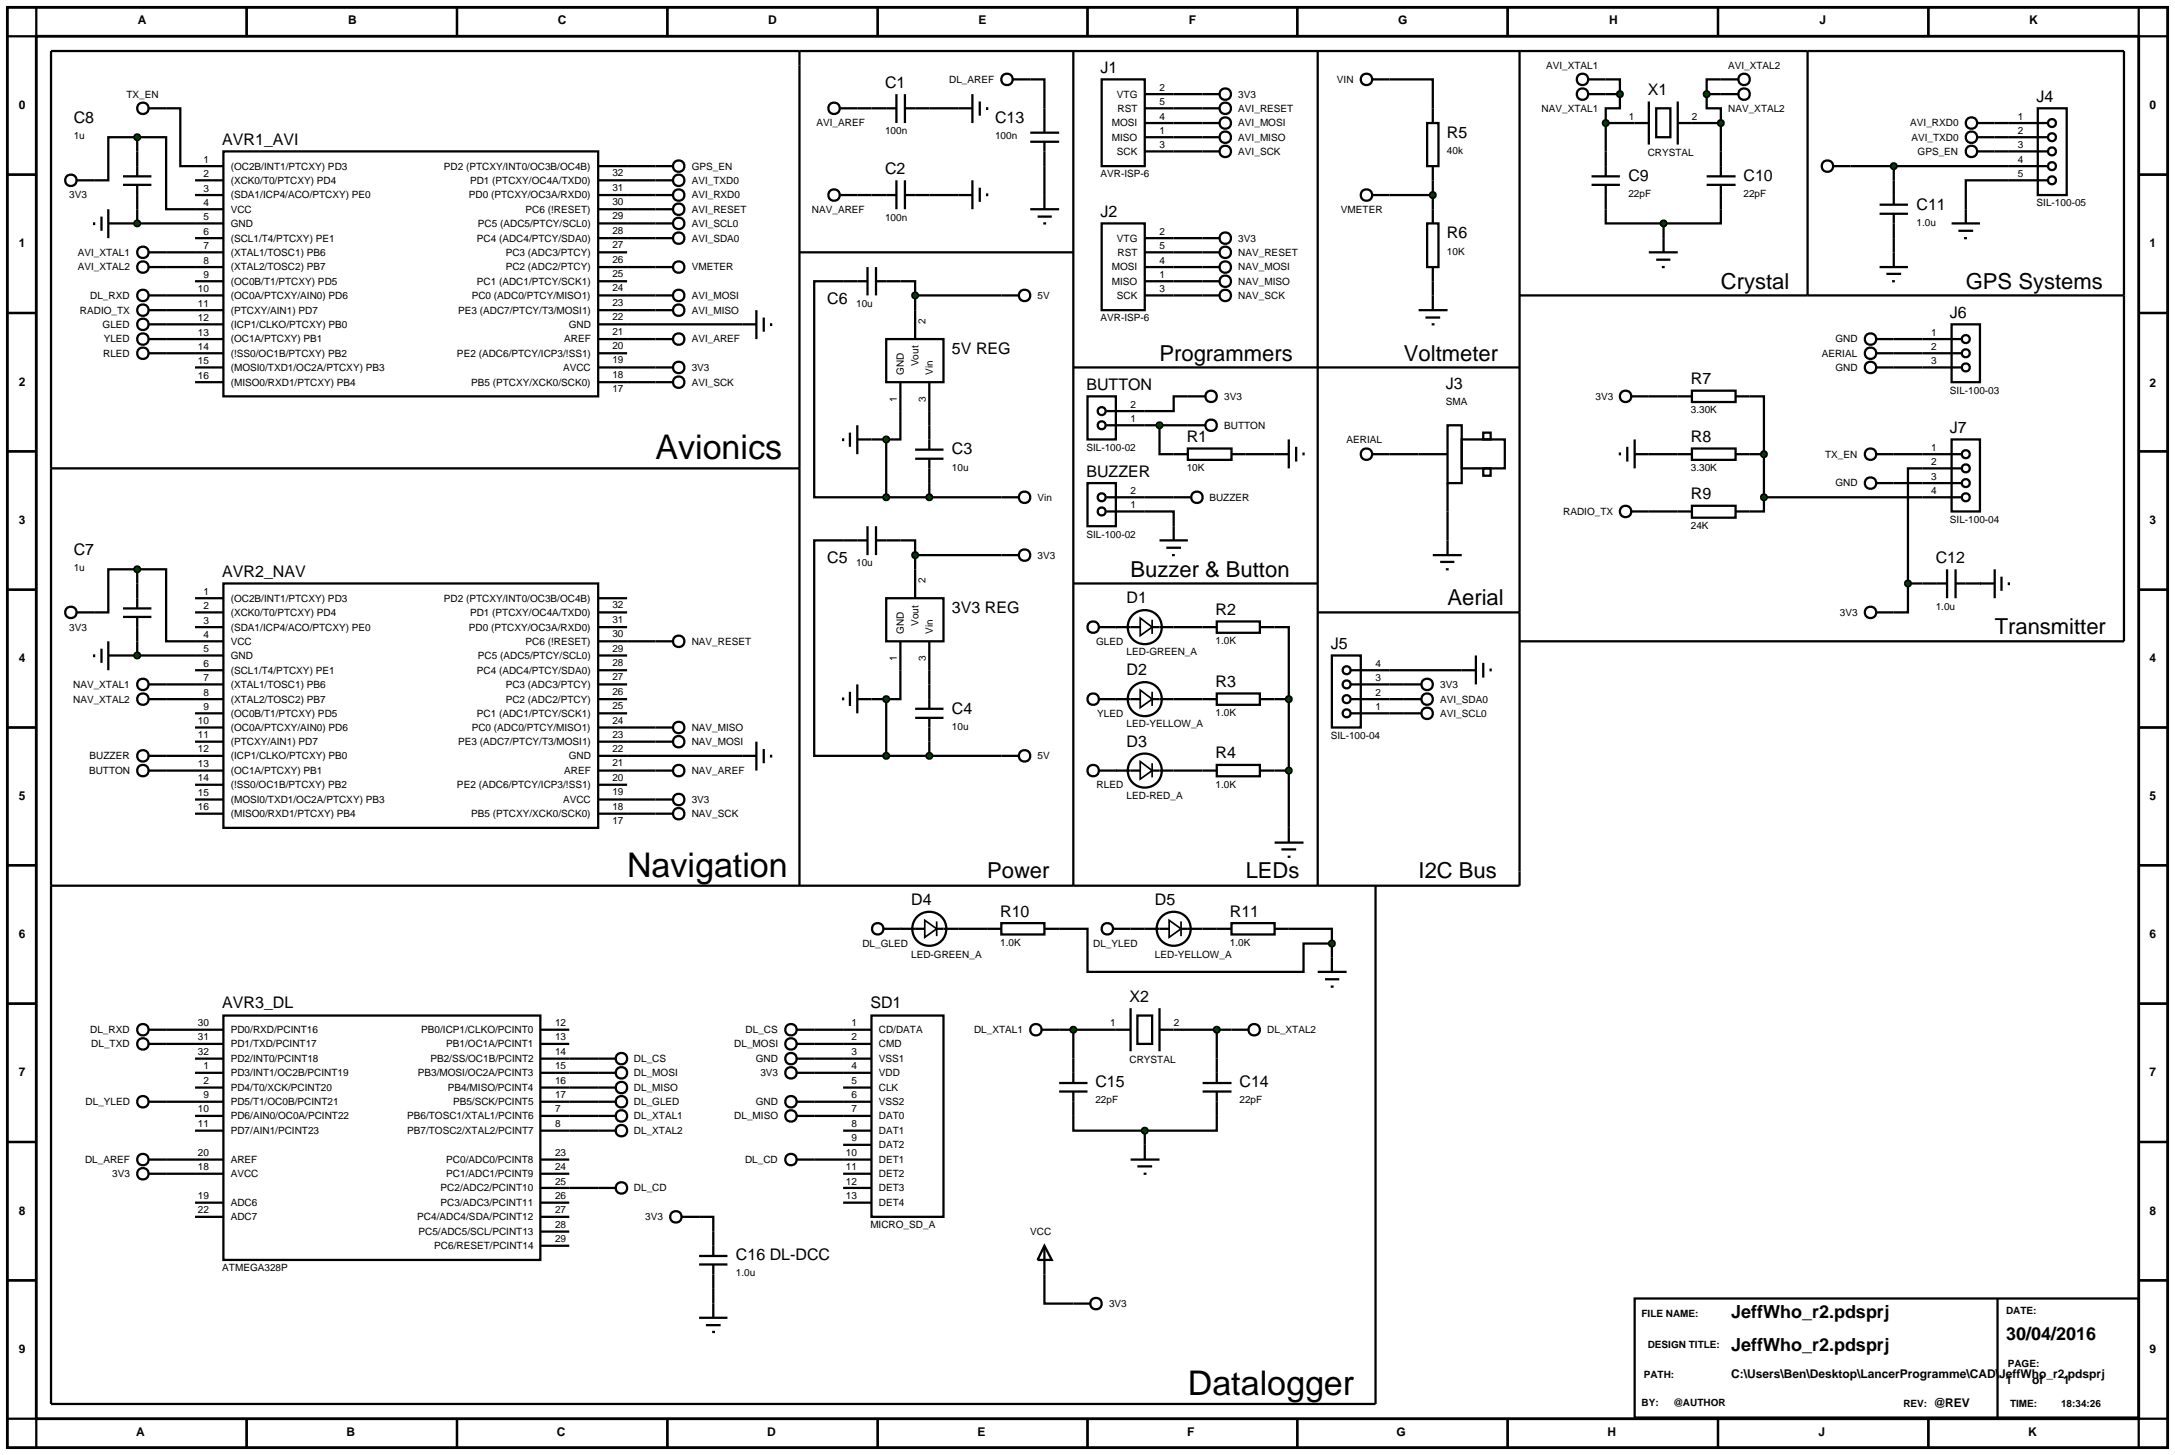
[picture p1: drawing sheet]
<svg xmlns="http://www.w3.org/2000/svg" width="384mm" height="257mm" viewBox="0 0 384 257" stroke-linecap="round" stroke-linejoin="round" font-family="sans-serif">
<defs><g id="words">
<g font-size="6">
<text x="115.6" y="81">Avionics</text>
<text x="110.6" y="154.6">Navigation</text>
<text x="209.5" y="246">Datalogger</text>
</g>
<g font-size="3.9">
<text x="303.5" y="50.9">Crystal</text>
<text x="346.7" y="50.9">GPS Systems</text>
<text x="204.5" y="63.6">Programmers</text>
<text x="247.6" y="63.6">Voltmeter</text>
<text x="199.4" y="101.7">Buzzer &amp; Button</text>
<text x="255.3" y="106.7">Aerial</text>
<text x="351.8" y="111.8">Transmitter</text>
<text x="174.1" y="154.9">Power</text>
<text x="219.7" y="154.9">LEDs</text>
<text x="250.2" y="154.9">I2C Bus</text>
</g>
<g font-size="3.2">
<text x="305.3" y="232.4">JeffWho_r2.pdsprj</text>
<text x="305.3" y="238.2">JeffWho_r2.pdsprj</text>
<text x="353.8" y="236.4">30/04/2016</text>
</g>
<g font-size="2.8">
<text x="156.1" y="15.5">C1</text>
<text x="194.1" y="12.9">J1</text>
<text x="290.6" y="16.8">X1</text>
<text x="359.2" y="18">J4</text>
<text x="13" y="21.7">C8</text>
<text x="175.5" y="21.7">C13</text>
<text x="39.2" y="25.6">AVR1_AVI</text>
<text x="255.2" y="24.3">R5</text>
<text x="156.1" y="30.7">C2</text>
<text x="287.2" y="31.9">C9</text>
<text x="307.5" y="31.9">C10</text>
<text x="194.1" y="38.3">J2</text>
<text x="255.2" y="42">R6</text>
<text x="338" y="37">C11</text>
<text x="145.9" y="53.6">C6</text>
<text x="343.9" y="56.1">J6</text>
<text x="167.9" y="62.4">5V REG</text>
<text x="191.6" y="68.8">BUTTON</text>
<text x="255" y="68.7">J3</text>
<text x="298.2" y="67.8">R7</text>
<text x="209.3" y="78">R1</text>
<text x="298.2" y="78">R8</text>
<text x="343.9" y="76.4">J7</text>
<text x="167.9" y="80.1">C3</text>
<text x="191.6" y="84.1">BUZZER</text>
<text x="298.2" y="88.1">R9</text>
<text x="13" y="97.9">C7</text>
<text x="39.2" y="101.8">AVR2_NAV</text>
<text x="145.9" y="99.3">C5</text>
<text x="341.4" y="99.3">C12</text>
<text x="198.7" y="106.4">D1</text>
<text x="167.9" y="108.1">3V3 REG</text>
<text x="214.4" y="108.5">R2</text>
<text x="198.7" y="119.1">D2</text>
<text x="234.7" y="114.5">J5</text>
<text x="167.9" y="125.9">C4</text>
<text x="214.4" y="121.2">R3</text>
<text x="198.7" y="131.7">D3</text>
<text x="214.4" y="133.8">R4</text>
<text x="160.7" y="159.7">D4</text>
<text x="176.4" y="161.7">R10</text>
<text x="203.7" y="159.7">D5</text>
<text x="216.9" y="161.7">R11</text>
<text x="39.2" y="177.9">AVR3_DL</text>
<text x="153.5" y="177.9">SD1</text>
<text x="199.2" y="176.7">X2</text>
<text x="193.2" y="191.8">C15</text>
<text x="218.6" y="191.8">C14</text>
<text x="129.8" y="222.3">C16 DL-DCC</text>
</g>
<g font-size="2.1">
<text x="24.3" y="4.2">A</text>
<text x="61.4" y="4.2">B</text>
<text x="98.4" y="4.2">C</text>
<text x="135.5" y="4.2">D</text>
<text x="172.6" y="4.2">E</text>
<text x="209.7" y="4.2">F</text>
<text x="246.6" y="4.2">G</text>
<text x="283.8" y="4.2">H</text>
<text x="320.9" y="4.2">J</text>
<text x="357.9" y="4.2">K</text>
<text x="3.3" y="19.2">0</text>
<text x="379.1" y="19.2">0</text>
<text x="3.3" y="43.6">1</text>
<text x="379.1" y="43.6">1</text>
<text x="3.3" y="68">2</text>
<text x="379.1" y="68.2">2</text>
<text x="3.3" y="92.4">3</text>
<text x="379.1" y="92.4">3</text>
<text x="3.3" y="116.8">4</text>
<text x="379.1" y="116.8">4</text>
<text x="3.3" y="141">5</text>
<text x="379.1" y="141">5</text>
<text x="3.3" y="165.4">6</text>
<text x="379.1" y="165.4">6</text>
<text x="3.3" y="189.8">7</text>
<text x="379.1" y="189.8">7</text>
<text x="3.3" y="214.2">8</text>
<text x="379.1" y="214.2">8</text>
<text x="3.3" y="238.6">9</text>
<text x="379.1" y="238.6">9</text>
<text x="305.3" y="243">C:\Users\Ben\Desktop\LancerProgramme\CAD\JeffWho_r2.pdsprj</text>
<text x="353.7" y="244">1</text>
<text x="358.4" y="244">of</text>
<text x="363.9" y="244">1</text>
<text x="341" y="248.1">@REV</text>
<text x="24" y="253.3">A</text>
<text x="61.1" y="253.3">B</text>
<text x="98.2" y="253.3">C</text>
<text x="135.3" y="253.3">D</text>
<text x="172.4" y="253.3">E</text>
<text x="209.4" y="253.3">F</text>
<text x="246.3" y="253.3">G</text>
<text x="283.5" y="253.3">H</text>
<text x="320.7" y="253.3">J</text>
<text x="357.7" y="253.3">K</text>
</g>
<g font-size="1.8">
<text x="22.3" y="17.2">TX_EN</text>
<text x="167.4" y="14.6">DL_AREF</text>
<text x="197" y="17.2">VTG</text>
<text x="204.5" y="16">2</text>
<text x="218.4" y="17.2">3V3</text>
<text x="235.8" y="14.6">VIN</text>
<text x="272.7" y="12.1">AVI_XTAL1</text>
<text x="304.8" y="12.1">AVI_XTAL2</text>
<text x="144" y="22.3">AVI_AREF</text>
<text x="156.1" y="23.7">100n</text>
<text x="196.1" y="22.3">MOSI</text>
<text x="197.1" y="19.7">RST</text>
<text x="204.5" y="21.1">4</text>
<text x="204.5" y="23.6">1</text>
<text x="204.5" y="18.5">5</text>
<text x="218.4" y="19.7">AVI_RESET</text>
<text x="218.4" y="22.3">AVI_MOSI</text>
<text x="271.9" y="19.7">NAV_XTAL1</text>
<text x="287.3" y="21.1">1</text>
<text x="298.4" y="21.1">2</text>
<text x="304.8" y="19.7">NAV_XTAL2</text>
<text x="336.9" y="22.3">AVI_RXD0</text>
<text x="355.9" y="21.1">1</text>
<text x="355.9" y="23.6">2</text>
<text x="13" y="24.5">1u</text>
<text x="35.9" y="28.7">1</text>
<text x="40.7" y="29.9">(OC2B/INT1/PTCXY) PD3</text>
<text x="78.3" y="29.9">PD2 (PTCXY/INT0/OC3B/OC4B)</text>
<text x="122" y="29.9">GPS_EN</text>
<text x="175.5" y="24.5">100n</text>
<text x="196.1" y="24.8">MISO</text>
<text x="197" y="27.3">SCK</text>
<text x="204.5" y="26.1">3</text>
<text x="218.4" y="24.8">AVI_MISO</text>
<text x="218.4" y="27.3">AVI_SCK</text>
<text x="255.2" y="27.1">40k</text>
<text x="290.6" y="27.5">CRYSTAL</text>
<text x="337.1" y="24.8">AVI_TXD0</text>
<text x="338.2" y="27.3">GPS_EN</text>
<text x="355.9" y="26.1">3</text>
<text x="355.9" y="28.7">4</text>
<text x="12.2" y="35">3V3</text>
<text x="35.9" y="33.8">3</text>
<text x="35.9" y="31.2">2</text>
<text x="40.7" y="35">(SDA1/ICP4/ACO/PTCXY) PE0</text>
<text x="40.7" y="32.4">(XCK0/T0/PTCXY) PD4</text>
<text x="82.7" y="35">PD0 (PTCXY/OC3A/RXD0)</text>
<text x="82.9" y="32.4">PD1 (PTCXY/OC4A/TXD0)</text>
<text x="108" y="31.1">32</text>
<text x="108" y="33.6">31</text>
<text x="122" y="32.4">AVI_TXD0</text>
<text x="122" y="35">AVI_RXD0</text>
<text x="194.1" y="31.3">AVR-ISP-6</text>
<text x="287.2" y="34.7">22pF</text>
<text x="307.5" y="34.7">22pF</text>
<text x="355.9" y="31.2">5</text>
<text x="35.9" y="38.8">5</text>
<text x="35.9" y="36.3">4</text>
<text x="35.9" y="41.4">6</text>
<text x="40.7" y="40">GND</text>
<text x="40.7" y="37.5">VCC</text>
<text x="84.3" y="40">PC5 (ADC5/PTCY/SCL0)</text>
<text x="92.7" y="37.5">PC6 (!RESET)</text>
<text x="108" y="36.2">30</text>
<text x="108" y="38.7">29</text>
<text x="108" y="41.2">28</text>
<text x="122" y="37.5">AVI_RESET</text>
<text x="122" y="40">AVI_SCL0</text>
<text x="143.2" y="37.5">NAV_AREF</text>
<text x="156.1" y="38.9">100n</text>
<text x="204.5" y="41.4">2</text>
<text x="236.5" y="37.5">VMETER</text>
<text x="338" y="39.8">1.0u</text>
<text x="359.2" y="36.4">SIL-100-05</text>
<text x="13.7" y="45.1">AVI_XTAL1</text>
<text x="13.7" y="47.7">AVI_XTAL2</text>
<text x="35.9" y="43.9">7</text>
<text x="35.9" y="46.5">8</text>
<text x="40.7" y="45.1">(XTAL1/TOSC1) PB6</text>
<text x="40.7" y="42.6">(SCL1/T4/PTCXY) PE1</text>
<text x="40.7" y="47.7">(XTAL2/TOSC2) PB7</text>
<text x="84.1" y="42.6">PC4 (ADC4/PTCY/SDA0)</text>
<text x="89.2" y="45.1">PC3 (ADC3/PTCY)</text>
<text x="89.2" y="47.7">PC2 (ADC2/PTCY)</text>
<text x="108" y="43.8">27</text>
<text x="108" y="46.3">26</text>
<text x="122" y="47.7">VMETER</text>
<text x="122" y="42.6">AVI_SDA0</text>
<text x="196.1" y="47.7">MOSI</text>
<text x="197" y="42.6">VTG</text>
<text x="197.1" y="45.1">RST</text>
<text x="204.5" y="46.5">4</text>
<text x="204.5" y="43.9">5</text>
<text x="218.4" y="42.6">3V3</text>
<text x="218.4" y="45.1">NAV_RESET</text>
<text x="218.4" y="47.7">NAV_MOSI</text>
<text x="255.2" y="44.9">10K</text>
<text x="15.9" y="52.7">DL_RXD</text>
<text x="34.9" y="51.5">10</text>
<text x="35.9" y="49">9</text>
<text x="40.7" y="50.2">(OC0B/T1/PTCXY) PD5</text>
<text x="40.7" y="52.7">(OC0A/PTCXY/AIN0) PD6</text>
<text x="83.2" y="52.7">PC0 (ADC0/PTCY/MISO1)</text>
<text x="84.1" y="50.2">PC1 (ADC1/PTCY/SCK1)</text>
<text x="108" y="48.9">25</text>
<text x="108" y="51.4">24</text>
<text x="108" y="53.9">23</text>
<text x="122" y="52.7">AVI_MOSI</text>
<text x="183" y="52.7">5V</text>
<text x="196.1" y="50.2">MISO</text>
<text x="197" y="52.7">SCK</text>
<text x="204.5" y="51.5">3</text>
<text x="204.5" y="49">1</text>
<text x="218.4" y="50.2">NAV_MISO</text>
<text x="218.4" y="52.7">NAV_SCK</text>
<text x="14.1" y="55.3">RADIO_TX</text>
<text x="18.1" y="57.8">GLED</text>
<text x="34.9" y="54.1">11</text>
<text x="34.9" y="59.2">13</text>
<text x="34.9" y="56.6">12</text>
<text x="40.7" y="55.3">(PTCXY/AIN1) PD7</text>
<text x="40.7" y="57.8">(ICP1/CLKO/PTCXY) PB0</text>
<text x="80.8" y="55.3">PE3 (ADC7/PTCY/T3/MOSI1)</text>
<text x="100.3" y="57.8">GND</text>
<text x="108" y="56.5">22</text>
<text x="108" y="59">21</text>
<text x="122" y="55.3">AVI_MISO</text>
<text x="151" y="54.2">10u</text>
<text x="163.2" y="57.2" transform="rotate(-90 163.2 57.2)">2</text>
<text x="194.1" y="56.7">AVR-ISP-6</text>
<text x="340.6" y="59.2">1</text>
<text x="18.2" y="62.9">RLED</text>
<text x="18.3" y="60.4">YLED</text>
<text x="34.9" y="64.2">15</text>
<text x="34.9" y="61.7">14</text>
<text x="40.7" y="60.4">(OC1A/PTCXY) PB1</text>
<text x="40.7" y="65.4">(MOSI0/TXD1/OC2A/PTCXY) PB3</text>
<text x="40.7" y="62.9">(!SS0/OC1B/PTCXY) PB2</text>
<text x="80.6" y="62.9">PE2 (ADC6/PTCY/ICP3/!SS1)</text>
<text x="99.3" y="65.4">AVCC</text>
<text x="99.5" y="60.4">AREF</text>
<text x="108" y="61.6">20</text>
<text x="108" y="64.1">19</text>
<text x="122" y="60.4">AVI_AREF</text>
<text x="122" y="65.4">3V3</text>
<text x="162" y="64.6" transform="rotate(-90 162 64.6)">Vout</text>
<text x="321.3" y="62.9">AERIAL</text>
<text x="323.7" y="60.4">GND</text>
<text x="323.7" y="65.4">GND</text>
<text x="340.6" y="61.7">2</text>
<text x="340.6" y="64.2">3</text>
<text x="34.9" y="66.8">16</text>
<text x="40.7" y="68">(MISO0/RXD1/PTCXY) PB4</text>
<text x="83.1" y="68">PB5 (PTCXY/XCK0/SCK0)</text>
<text x="108" y="66.6">18</text>
<text x="108" y="69.2">17</text>
<text x="122" y="68">AVI_SCK</text>
<text x="158.2" y="70.9" transform="rotate(-90 158.2 70.9)">1</text>
<text x="159.4" y="66.1" transform="rotate(-90 159.4 66.1)">GND</text>
<text x="163.3" y="70.9" transform="rotate(-90 163.3 70.9)">3</text>
<text x="164.5" y="66.1" transform="rotate(-90 164.5 66.1)">Vin</text>
<text x="199.4" y="71.9">2</text>
<text x="215.9" y="70.5">3V3</text>
<text x="255" y="71.5">SMA</text>
<text x="281.4" y="70.5">3V3</text>
<text x="343.9" y="69.4">SIL-100-03</text>
<text x="199.4" y="74.4">1</text>
<text x="215.9" y="75.6">BUTTON</text>
<text x="298.2" y="72.9">3.30K</text>
<text x="167.9" y="83">10u</text>
<text x="191.6" y="79.6">SIL-100-02</text>
<text x="209.3" y="83.1">10K</text>
<text x="237.5" y="78.1">AERIAL</text>
<text x="298.2" y="83.1">3.30K</text>
<text x="321.9" y="80.7">TX_EN</text>
<text x="340.6" y="79.5">1</text>
<text x="340.6" y="82">2</text>
<text x="183" y="88.3">Vin</text>
<text x="199.4" y="89.6">1</text>
<text x="199.4" y="87.1">2</text>
<text x="213.3" y="88.3">BUZZER</text>
<text x="323.7" y="85.8">GND</text>
<text x="340.6" y="84.6">3</text>
<text x="340.6" y="87.1">4</text>
<text x="191.6" y="94.8">SIL-100-02</text>
<text x="275.7" y="90.8">RADIO_TX</text>
<text x="298.2" y="93.3">24K</text>
<text x="343.9" y="92.3">SIL-100-04</text>
<text x="13" y="100.7">1u</text>
<text x="151" y="99.9">10u</text>
<text x="183" y="98.5">3V3</text>
<text x="35.9" y="104.9">1</text>
<text x="35.9" y="107.4">2</text>
<text x="40.7" y="106.1">(OC2B/INT1/PTCXY) PD3</text>
<text x="78.3" y="106.1">PD2 (PTCXY/INT0/OC3B/OC4B)</text>
<text x="108" y="107.3">32</text>
<text x="163.2" y="102.9" transform="rotate(-90 163.2 102.9)">2</text>
<text x="341.4" y="107.5">1.0u</text>
<text x="12.2" y="111.2">3V3</text>
<text x="35.9" y="110">3</text>
<text x="35.9" y="112.5">4</text>
<text x="40.7" y="111.2">(SDA1/ICP4/ACO/PTCXY) PE0</text>
<text x="40.7" y="108.6">(XCK0/T0/PTCXY) PD4</text>
<text x="40.7" y="113.7">VCC</text>
<text x="82.7" y="111.2">PD0 (PTCXY/OC3A/RXD0)</text>
<text x="82.9" y="108.6">PD1 (PTCXY/OC4A/TXD0)</text>
<text x="92.7" y="113.7">PC6 (!RESET)</text>
<text x="108" y="109.8">31</text>
<text x="108" y="112.4">30</text>
<text x="122" y="113.7">NAV_RESET</text>
<text x="159.4" y="111.8" transform="rotate(-90 159.4 111.8)">GND</text>
<text x="162" y="110.4" transform="rotate(-90 162 110.4)">Vout</text>
<text x="164.5" y="111.8" transform="rotate(-90 164.5 111.8)">Vin</text>
<text x="193.3" y="113.7">GLED</text>
<text x="214.4" y="113.6">1.0K</text>
<text x="324.5" y="108.6">3V3</text>
<text x="35.9" y="115">5</text>
<text x="35.9" y="117.6">6</text>
<text x="40.7" y="116.2">GND</text>
<text x="40.7" y="118.8">(SCL1/T4/PTCXY) PE1</text>
<text x="84.1" y="118.8">PC4 (ADC4/PTCY/SDA0)</text>
<text x="84.3" y="116.2">PC5 (ADC5/PTCY/SCL0)</text>
<text x="108" y="114.9">29</text>
<text x="108" y="117.4">28</text>
<text x="108" y="120">27</text>
<text x="158.2" y="116.6" transform="rotate(-90 158.2 116.6)">1</text>
<text x="163.3" y="116.6" transform="rotate(-90 163.3 116.6)">3</text>
<text x="198.7" y="115.6">LED-GREEN_A</text>
<text x="242.6" y="117.6">4</text>
<text x="12.9" y="121.3">NAV_XTAL1</text>
<text x="12.9" y="123.9">NAV_XTAL2</text>
<text x="35.9" y="120.1">7</text>
<text x="35.9" y="125.2">9</text>
<text x="35.9" y="122.7">8</text>
<text x="40.7" y="121.3">(XTAL1/TOSC1) PB6</text>
<text x="40.7" y="123.9">(XTAL2/TOSC2) PB7</text>
<text x="89.2" y="121.3">PC3 (ADC3/PTCY)</text>
<text x="89.2" y="123.9">PC2 (ADC2/PTCY)</text>
<text x="108" y="122.5">26</text>
<text x="108" y="125.1">25</text>
<text x="242.6" y="125.2">1</text>
<text x="242.6" y="122.7">2</text>
<text x="242.6" y="120.1">3</text>
<text x="254" y="121.3">3V3</text>
<text x="254" y="123.9">AVI_SDA0</text>
<text x="34.9" y="130.2">11</text>
<text x="34.9" y="127.7">10</text>
<text x="40.7" y="126.4">(OC0B/T1/PTCXY) PD5</text>
<text x="40.7" y="131.4">(PTCXY/AIN1) PD7</text>
<text x="40.7" y="128.9">(OC0A/PTCXY/AIN0) PD6</text>
<text x="80.8" y="131.4">PE3 (ADC7/PTCY/T3/MOSI1)</text>
<text x="83.2" y="128.9">PC0 (ADC0/PTCY/MISO1)</text>
<text x="84.1" y="126.4">PC1 (ADC1/PTCY/SCK1)</text>
<text x="108" y="127.6">24</text>
<text x="108" y="130.1">23</text>
<text x="122" y="128.9">NAV_MISO</text>
<text x="122" y="131.4">NAV_MOSI</text>
<text x="167.9" y="128.7">10u</text>
<text x="193.5" y="126.4">YLED</text>
<text x="198.7" y="128.3">LED-YELLOW_A</text>
<text x="214.4" y="126.3">1.0K</text>
<text x="234.7" y="130.3">SIL-100-04</text>
<text x="254" y="126.4">AVI_SCL0</text>
<text x="15.7" y="136.5">BUTTON</text>
<text x="15.8" y="133.9">BUZZER</text>
<text x="34.9" y="135.3">13</text>
<text x="34.9" y="132.7">12</text>
<text x="34.9" y="137.8">14</text>
<text x="40.7" y="136.5">(OC1A/PTCXY) PB1</text>
<text x="40.7" y="133.9">(ICP1/CLKO/PTCXY) PB0</text>
<text x="99.5" y="136.5">AREF</text>
<text x="100.3" y="133.9">GND</text>
<text x="108" y="132.6">22</text>
<text x="108" y="135.1">21</text>
<text x="108" y="137.7">20</text>
<text x="122" y="136.5">NAV_AREF</text>
<text x="183" y="133.9">5V</text>
<text x="34.9" y="140.4">15</text>
<text x="34.9" y="142.9">16</text>
<text x="40.7" y="141.6">(MOSI0/TXD1/OC2A/PTCXY) PB3</text>
<text x="40.7" y="139">(!SS0/OC1B/PTCXY) PB2</text>
<text x="80.6" y="139">PE2 (ADC6/PTCY/ICP3/!SS1)</text>
<text x="99.3" y="141.6">AVCC</text>
<text x="108" y="140.2">19</text>
<text x="108" y="142.8">18</text>
<text x="122" y="141.6">3V3</text>
<text x="193.4" y="139">RLED</text>
<text x="198.7" y="140.9">LED-RED_A</text>
<text x="214.4" y="138.9">1.0K</text>
<text x="40.7" y="144.1">(MISO0/RXD1/PTCXY) PB4</text>
<text x="83.1" y="144.1">PB5 (PTCXY/XCK0/SCK0)</text>
<text x="108" y="145.3">17</text>
<text x="122" y="144.1">NAV_SCK</text>
<text x="152.1" y="167">DL_GLED</text>
<text x="176.4" y="166.8">1.0K</text>
<text x="192.8" y="167">DL_YLED</text>
<text x="216.9" y="166.8">1.0K</text>
<text x="160.7" y="168.9">LED-GREEN_A</text>
<text x="203.7" y="168.9">LED-YELLOW_A</text>
<text x="15.9" y="182.2">DL_RXD</text>
<text x="16.1" y="184.7">DL_TXD</text>
<text x="34.9" y="183.5">31</text>
<text x="34.9" y="181">30</text>
<text x="40.7" y="184.7">PD1/TXD/PCINT17</text>
<text x="40.7" y="182.2">PD0/RXD/PCINT16</text>
<text x="74.3" y="182.2">PB0/ICP1/CLKO/PCINT0</text>
<text x="78.7" y="184.7">PB1/OC1A/PCINT1</text>
<text x="97.9" y="181">12</text>
<text x="97.9" y="183.5">13</text>
<text x="129.5" y="184.7">DL_MOSI</text>
<text x="131.5" y="182.2">DL_CS</text>
<text x="150.2" y="181">1</text>
<text x="150.2" y="183.5">2</text>
<text x="155" y="182.2">CD/DATA</text>
<text x="155" y="184.7">CMD</text>
<text x="171.8" y="182.2">DL_XTAL1</text>
<text x="195.8" y="181">1</text>
<text x="207" y="181">2</text>
<text x="223.5" y="182.2">DL_XTAL2</text>
<text x="34.9" y="186.1">32</text>
<text x="35.9" y="191.2">2</text>
<text x="35.9" y="188.6">1</text>
<text x="40.7" y="189.8">PD3/INT1/OC2B/PCINT19</text>
<text x="40.7" y="187.3">PD2/INT0/PCINT18</text>
<text x="73.7" y="189.8">PB3/MOSI/OC2A/PCINT3</text>
<text x="75.9" y="187.3">PB2/SS/OC1B/PCINT2</text>
<text x="97.9" y="188.6">15</text>
<text x="97.9" y="186.1">14</text>
<text x="97.9" y="191.2">16</text>
<text x="111.8" y="189.8">DL_MOSI</text>
<text x="111.8" y="187.3">DL_CS</text>
<text x="133.3" y="187.3">GND</text>
<text x="134.1" y="189.8">3V3</text>
<text x="150.2" y="186.1">3</text>
<text x="150.2" y="188.6">4</text>
<text x="150.2" y="191.2">5</text>
<text x="155" y="187.3">VSS1</text>
<text x="155" y="189.8">VDD</text>
<text x="199.2" y="187.4">CRYSTAL</text>
<text x="15.1" y="194.9">DL_YLED</text>
<text x="34.9" y="196.2">10</text>
<text x="35.9" y="193.7">9</text>
<text x="40.7" y="197.4">PD6/AIN0/OC0A/PCINT22</text>
<text x="40.7" y="194.9">PD5/T1/OC0B/PCINT21</text>
<text x="40.7" y="192.4">PD4/T0/XCK/PCINT20</text>
<text x="71.8" y="197.4">PB6/TOSC1/XTAL1/PCINT6</text>
<text x="79" y="192.4">PB4/MISO/PCINT4</text>
<text x="79.9" y="194.9">PB5/SCK/PCINT5</text>
<text x="97.9" y="193.7">17</text>
<text x="97.9" y="196.2">7</text>
<text x="111.8" y="192.4">DL_MISO</text>
<text x="111.8" y="197.4">DL_XTAL1</text>
<text x="111.8" y="194.9">DL_GLED</text>
<text x="129.5" y="197.4">DL_MISO</text>
<text x="133.3" y="194.9">GND</text>
<text x="150.2" y="193.7">6</text>
<text x="150.2" y="196.2">7</text>
<text x="155" y="192.4">CLK</text>
<text x="155" y="194.9">VSS2</text>
<text x="155" y="197.4">DAT0</text>
<text x="193.2" y="194.6">22pF</text>
<text x="218.6" y="194.6">22pF</text>
<text x="34.9" y="203.9">20</text>
<text x="34.9" y="198.8">11</text>
<text x="40.7" y="200">PD7/AIN1/PCINT23</text>
<text x="71.8" y="200">PB7/TOSC2/XTAL2/PCINT7</text>
<text x="97.9" y="198.8">8</text>
<text x="97.9" y="203.9">23</text>
<text x="111.8" y="200">DL_XTAL2</text>
<text x="149.2" y="203.9">10</text>
<text x="150.2" y="198.8">8</text>
<text x="150.2" y="201.3">9</text>
<text x="155" y="200">DAT1</text>
<text x="155" y="202.5">DAT2</text>
<text x="15" y="205.1">DL_AREF</text>
<text x="19.8" y="207.6">3V3</text>
<text x="34.9" y="206.4">18</text>
<text x="40.7" y="207.6">AVCC</text>
<text x="40.7" y="205.1">AREF</text>
<text x="78.7" y="207.6">PC1/ADC1/PCINT9</text>
<text x="78.7" y="205.1">PC0/ADC0/PCINT8</text>
<text x="97.9" y="208.9">25</text>
<text x="97.9" y="206.4">24</text>
<text x="131.4" y="205.1">DL_CD</text>
<text x="149.2" y="206.4">11</text>
<text x="149.2" y="208.9">12</text>
<text x="155" y="205.1">DET1</text>
<text x="155" y="207.6">DET2</text>
<text x="34.9" y="211.5">19</text>
<text x="34.9" y="214">22</text>
<text x="40.7" y="212.7">ADC6</text>
<text x="40.7" y="215.2">ADC7</text>
<text x="73.6" y="215.2">PC4/ADC4/SDA/PCINT12</text>
<text x="77.7" y="212.7">PC3/ADC3/PCINT11</text>
<text x="77.7" y="210.1">PC2/ADC2/PCINT10</text>
<text x="97.9" y="214">27</text>
<text x="97.9" y="211.5">26</text>
<text x="111.8" y="210.1">DL_CD</text>
<text x="113.8" y="215.2">3V3</text>
<text x="149.2" y="211.5">13</text>
<text x="155" y="210.1">DET3</text>
<text x="155" y="212.7">DET4</text>
<text x="73.8" y="217.8">PC5/ADC5/SCL/PCINT13</text>
<text x="76.6" y="220.3">PC6/RESET/PCINT14</text>
<text x="97.9" y="219.1">29</text>
<text x="97.9" y="216.6">28</text>
<text x="153.5" y="216.6">MICRO_SD_A</text>
<text x="181.7" y="217.8">VCC</text>
<text x="39.2" y="224.2">ATMEGA328P</text>
<text x="129.8" y="225.1">1.0u</text>
<text x="195.6" y="230.5">3V3</text>
<text x="289.5" y="232.2">FILE NAME:</text>
<text x="353.8" y="231.7">DATE:</text>
<text x="290.6" y="237.7">DESIGN TITLE:</text>
<text x="289.9" y="243">PATH:</text>
<text x="354.1" y="241.1">PAGE:</text>
<text x="289.5" y="247.9">BY:</text>
<text x="295.1" y="247.9">@AUTHOR</text>
<text x="335.7" y="248.1">REV:</text>
<text x="354.5" y="248.1">TIME:</text>
<text x="363.5" y="248.1">18:34:26</text>
</g>
</g></defs>
<path d="M1.3 1.3h381v254h-381zM6.4 6.4h370.8v243.8h-370.8z" fill="none" stroke="#000" stroke-width=".5"/>
<g fill="none" stroke="#000" stroke-width=".4">
<path d="M6.4 1.3v5.1h-5.1M29.3 19.1h2.5v10.2h7.6M43.5 1.3v5.1M80.6 1.3v5.1M117.7 1.3v5.1M141 9v147.2M148.2 19.1h9.9M154.8 1.3v5.1M158.1 16.6v5.1M159.6 19.1h11.9M159.6 16.6v5.1M171.5 16.6v5.1"/>
<path d="M172.8 17.9v2.5M174.1 18.9v.5M181.7 14h2.5v5.1M189.3 9v147.2h-180.3v-147.2h309.8M191.8 1.3v5.1M207 19.1h5.1M207 16.6h5.1M228.8 1.3v5.1M245.1 14h7.6v5.1M265.9 1.3v5.1M283.2 14h2.5v2.6M283.2 16.6h2.5"/>
<path d="M285.7 16.6v2.5h-2.5v2.6M301 16.6v2.5h2.5v2.6M301 16.6h2.5M303 1.3v5.1M303.5 14h-2.5v2.6M340.1 1.3v5.1M377.2 1.3v5.1h5.1M1.3 30.8h5.1M21.7 39.4h17.7M24.2 24.2h-5.1v7.6h-2.5M24.2 24.2h5.1v12.7h10.1M24.2 24.2v2.5"/>
<path d="M24.2 36.9v2.5M34.4 34.4h5M34.4 31.8h5M39.4 26.7h66.1v43.2h-66.1zM105.5 34.4h10.1M105.5 36.9h10.1M105.5 39.4h10.1M105.5 31.8h10.1M105.5 29.3h10.1M148.2 34.4h9.9M158.1 31.8v5.1M159.6 34.4h11.9"/>
<path d="M159.6 31.8v5.1M171.5 31.8v5.1M172.8 33.1v2.5M174.1 34.1v.5M184.2 29.3v5.1M207 21.7h5.1M207 24.2h5.1M207 26.7h5.1M245.1 34.4h7.6M252.7 31.8v5.1M283.2 36.9v2.5h10.2M283.2 21.7h5.1"/>
<path d="M283.2 21.7v5M293.4 39.4v2.6M298.4 21.7h5.1M303.5 36.9v2.5h-10.1M303.5 21.7v5M326.4 29.3h27.9M334 29.3v2.5M351.8 21.7h2.5M351.8 24.2h2.5M351.8 26.7h2.5M354.3 31.8h-7.6v5.1M377.2 30.8h5.1"/>
<path d="M1.3 55.2h5.1M29.3 59.8h10.1M29.3 52.1h10.1M29.3 44.5h10.1M29.3 47.1h10.1M29.3 54.7h10.1M29.3 57.2h10.1M34.4 42h5M34.4 49.6h5M105.5 59.8h13.2M105.5 52.1h10.1M105.5 42h10.1"/>
<path d="M105.5 44.5h5.1M105.5 47.1h10.1M105.5 49.6h5.1M105.5 54.7h10.1M105.5 57.2h25.4M141 44.5h48.3M148.7 49.6h-5.1v38.1h12.7M156.3 59.8h10.1v7.6h-10.1zM158.8 49.6h2.6v2.5M161.4 52.1v7.7M161.4 52.1h15.2M207 52.1h5.1"/>
<path d="M207 42h5.1M207 44.5h5.1M207 47.1h5.1M207 49.6h5.1M252.7 49.6v2.5M334 59.8h5.1M334 42v2.5M377.2 55.2h5.1M1.3 79.6h5.1M29.3 62.3h10.1M34.4 67.4h5M34.4 64.8h5"/>
<path d="M105.5 67.4h10.1M105.5 62.3h5.1M105.5 64.8h10.1M148.7 77.3v.5M149.9 76.3v2.5M151.2 77.5h5.1M151.2 75v5.1M156.3 77.5v10.2M158.8 67.4v10.1h-2.5M161.4 79.3h5M163.9 67.4v11.9M201.9 75h7.6"/>
<path d="M204.5 75v5.1h2.5M209.5 69.9h-2.5v2.6h-5.1M290.8 69.9h5.1M308.6 69.9h2.5v10.2M334 62.3h5.1M334 64.8h5.1M377.2 79.6h5.1M9 82.6h132M148.7 95.3h-5.1v38h12.7M156.3 87.7h20.3M158.8 95.3h2.6v2.6M161.4 97.9v7.6"/>
<path d="M161.4 97.9h15.2M161.4 80.9h5M163.9 80.9v6.8M201.9 90.2h5.1v2.6M201.9 87.7h5.1M219.7 80.1h5.1M245.1 80.1h5.1M255.3 90.2v5.1M290.8 80.1h5.1M290.8 90.2h5.1M308.6 80.1h2.5M311.1 87.7v2.5h-2.5"/>
<path d="M311.1 87.7h28M311.1 80.1v7.6M334 80.1h5.1M334 85.2h5.1M339.1 82.6h-2.6v20.3M1.3 104h5.1M21.7 115.6h17.7M24.2 100.4h-5.1v7.6h-2.5M24.2 100.4h5.1v12.7h10.1M24.2 100.4v2.5M24.2 113.1v2.5M34.4 110.6h5"/>
<path d="M34.4 118.2h5M34.4 105.5h5M34.4 108h5M39.4 102.9h66.1v43.1h-66.1zM105.5 113.1h10.1M105.5 115.6h5.1M105.5 110.6h5.1M105.5 118.2h5.1M105.5 105.5h5.1M105.5 108h5.1M156.3 105.5h10.1v7.6h-10.1zM158.8 113.1v10.2h-2.5"/>
<path d="M163.9 113.1v11.9M207 110.6h5.1M224.8 110.6h2.5v12.7M245.1 118.2h12.7M336.5 102.9v5.1h-2.5M336.5 102.9h2.6M377.2 104h5.1M1.3 128.3h5.1M29.3 135.9h10.1M29.3 123.3h10.1M29.3 133.3h10.1M29.3 120.7h10.1"/>
<path d="M34.4 128.3h5M34.4 130.8h5M34.4 125.8h5M34.4 138.4h5M105.5 128.3h10.1M105.5 135.9h13.2M105.5 123.3h5.1M105.5 133.3h25.4M105.5 130.8h10.1M105.5 120.7h5.1M105.5 125.8h5.1M105.5 138.4h5.1"/>
<path d="M148.7 123v.5M149.9 122v2.5M151.2 123.3h5.1M151.2 120.7v5.1M156.3 133.3h20.3M156.3 123.3v10M161.4 125h5M161.4 126.6h5M163.9 126.6v6.7M207 135.9h5.1M207 123.3h5.1M224.8 135.9h2.5"/>
<path d="M224.8 123.3h2.5M227.3 123.3v22.7M245.1 123.3h2.5M245.1 120.7h2.5M245.1 125.8h2.5M377.2 128.3h5.1M1.3 152.6h5.1M34.4 143.5h5M34.4 141h5M105.5 143.5h10.1M105.5 141h10.1M377.2 152.6h5.1"/>
<path d="M1.3 177h5.1M169 163.8h5.1M186.8 163.8h5v7.6h38.1v-5h5M199.4 163.8h2.5M212.1 163.8h2.5M227.3 163.8h7.6v2.6M234.9 166.4v2.5M377.2 177h5.1M29.3 181.6h5.1M29.3 184.1h5.1M29.3 194.3h5.1M100.4 186.7h5.1"/>
<path d="M100.4 189.2h5.1M100.4 194.3h5.1M100.4 196.8h5.1M100.4 191.8h5.1M100.4 199.4h5.1M143.6 181.6h5.1M143.6 184.1h5.1M143.6 186.7h5.1M143.6 189.2h5.1M143.6 194.3h5.1M143.6 196.8h5.1M186.8 181.6h10"/>
<path d="M189.3 196.8v2.6h12.6M189.3 181.6v5.1M201.9 199.4v2.5M207 181.6h10.2M214.6 196.8v2.6h-12.7M214.6 181.6v5.1M1.3 201.4h5.1M29.3 204.5h5.1M29.3 207h5.1M100.4 209.5h5.1M123.3 214.6h2.5v2.6M143.6 204.5h5.1"/>
<path d="M377.2 201.4h5.1M1.3 225.8h5.1M125.8 227.3v2.6M184.2 224.8v5.1h5.1M288.3 229h88.9v21h-88.9zM352.3 229v21M377.2 225.8h5.1M1.3 250.2h5.1v5.1M43.5 250.2v5.1M80.6 250.2v5.1M117.7 250.2v5.1M154.8 250.2v5.1"/>
<path d="M191.8 250.2v5.1M228.8 250.2v5.1M265.9 250.2v5.1M303 250.2v5.1M340.1 250.2v5.1M382.3 250.2h-5.1v5.1"/>
<circle cx="147.1" cy="19.1" r="1.01"/>
<circle cx="147.1" cy="34.4" r="1.01"/>
<circle cx="119.7" cy="59.8" r="1.01"/>
<circle cx="119.7" cy="135.9" r="1.01"/>
</g>
<g fill="#004000" stroke="#000" stroke-width=".4">
<path d="M156 77.1l.3-.1-.5 .5zM156.3 77l.3 .1 .2 .4zM156.8 77.5l-.2 .4-.3 .1zM155.8 77.5l.5 .5-.3-.1z"/>
<path d="M156 122.9l.3-.1-.5 .5zM156.3 122.8l.3 .1 .2 .4zM156.8 123.3l-.2 .4-.3 .1zM155.8 123.3l.5 .5-.3-.1z"/>
</g>
<g fill="#004000">
<path d="M155.8 77.5l.5-.5 .5 .5-.5 .5z"/>
<path d="M156.3 122.8l.5 .5-.5 .5-.5-.5z"/>
</g>
<g fill="none" stroke="#000" stroke-width=".4">
<path d="M176.6 87.7h3.1M176.6 133.3h3.1"/>
<circle cx="180.7" cy="87.7" r="1.01"/>
<circle cx="180.7" cy="133.3" r="1.01"/>
</g>
<g fill="#004000" stroke="#000" stroke-width=".4">
<path d="M163.6 87.3l.3-.1-.5 .5zM163.9 87.2l.3 .1 .2 .4zM164.4 87.7l-.1 .3-.4 .2zM163.4 87.7l.5 .5-.4-.2z"/>
<path d="M163.6 132.9l.3-.1-.5 .5zM163.9 132.8l.3 .1 .2 .4zM164.4 133.3l-.2 .4-.3 .1zM163.4 133.3l.5 .5-.4-.2z"/>
</g>
<g fill="#004000">
<path d="M163.4 87.7l.5-.5 .5 .5-.5 .5z"/>
<path d="M163.4 133.3l.5-.5 .5 .5-.5 .5z"/>
</g>
<g fill="none" stroke="#000" stroke-width=".4">
<path d="M148.7 49.6h4.3M153 47.1v5M154.5 47.1v5M154.5 49.6h4.3M176.6 52.1h3.1M148.7 95.3h4.3M153 92.8v5.1M154.5 92.8v5.1M154.5 95.3h4.3M176.6 97.9h3.1"/>
<circle cx="180.7" cy="52.1" r="1.01"/>
<circle cx="180.7" cy="97.9" r="1.01"/>
</g>
<g fill="#004000" stroke="#000" stroke-width=".4">
<path d="M161 51.8l.4-.2-.5 .5zM161.4 51.6l.3 .1 .2 .4zM161.4 52.6l.5-.5-.2 .4zM160.9 52.1l.5 .5-.3-.1z"/>
<path d="M155.9 87.4l.4-.2-.5 .5zM156.3 87.2l.3 .1 .2 .4zM156.8 87.7l-.2 .4-.3 .1zM155.8 87.7l.5 .5-.4-.2z"/>
<path d="M161 97.6l.4-.2-.5 .5zM161.4 97.4l.4 .2 .1 .3zM161.4 98.4l.5-.5-.1 .3zM160.9 97.9l.5 .5-.3-.1z"/>
<path d="M155.9 133l.4-.2-.5 .5zM156.3 132.8l.3 .1 .2 .4zM156.8 133.3l-.2 .4-.3 .1zM155.8 133.3l.5 .5-.4-.2z"/>
</g>
<g fill="#004000">
<path d="M160.9 52.1l.5-.5 .5 .5-.5 .5z"/>
<path d="M155.8 87.7l.5-.5 .5 .5-.5 .5z"/>
<path d="M161.4 97.4l.5 .5-.5 .5-.5-.5z"/>
<path d="M155.8 133.3l.5-.5 .5 .5-.5 .5z"/>
</g>
<g fill="none" stroke="#000" stroke-width=".4">
<path d="M194.3 14h7.6v15.3h-7.6zM201.9 16.6h5.1M201.9 19.1h5.1M212.1 16.6h3M212.1 19.1h3M115.6 36.9h3.1M194.3 39.4h7.6v15.3h-7.6zM201.9 26.7h5.1M201.9 21.7h5.1M201.9 24.2h5.1M212.1 26.7h3M212.1 21.7h3"/>
<path d="M212.1 24.2h3M115.6 52.1h3.1M115.6 54.7h3.1M130.9 57.2h2.5M133.4 54.7v5.1M134.7 56v2.5M136 57v.5M201.9 42h5.1M201.9 52.1h5.1M201.9 47.1h5.1M201.9 49.6h5.1M201.9 44.5h5.1"/>
<path d="M212.1 42h3M212.1 52.1h3M212.1 47.1h3M212.1 49.6h3M212.1 44.5h3M115.6 67.4h3.1M13.5 108h3.1M16.6 115.4v.5M17.9 114.4v2.5M19.1 115.6h2.6M19.1 113.1v5.1M21.7 108.8h5"/>
<path d="M21.7 107.3h5M24.2 102.9v4.4M24.2 108.8v4.3M115.6 113.1h3.1M115.6 128.3h3.1M115.6 130.8h3.1M130.9 133.3h2.5M133.4 130.8v5.1M134.7 132.1v2.5M136 133.1v.5M115.6 143.5h3.1"/>
<circle cx="216.1" cy="19.1" r="1.01"/>
<circle cx="216.1" cy="16.6" r="1.01"/>
<circle cx="119.7" cy="36.9" r="1.01"/>
<circle cx="216.1" cy="24.2" r="1.01"/>
<circle cx="216.1" cy="21.7" r="1.01"/>
<circle cx="216.1" cy="26.7" r="1.01"/>
<circle cx="119.7" cy="52.1" r="1.01"/>
<circle cx="119.7" cy="54.7" r="1.01"/>
<circle cx="216.1" cy="49.6" r="1.01"/>
<circle cx="216.1" cy="44.5" r="1.01"/>
<circle cx="216.1" cy="47.1" r="1.01"/>
<circle cx="216.1" cy="42" r="1.01"/>
<circle cx="216.1" cy="52.1" r="1.01"/>
<circle cx="119.7" cy="67.4" r="1.01"/>
<circle cx="12.5" cy="108" r="1.01"/>
<circle cx="119.7" cy="113.1" r="1.01"/>
<circle cx="119.7" cy="130.8" r="1.01"/>
<circle cx="119.7" cy="128.3" r="1.01"/>
<circle cx="119.7" cy="143.5" r="1.01"/>
</g>
<g fill="#004000" stroke="#000" stroke-width=".4">
<path d="M23.8 115.3l.4-.2-.5 .5zM24.2 115.1l.3 .1 .2 .4zM24.2 116.1l.5-.5-.2 .4zM23.7 115.6l.5 .5-.4-.2z"/>
<path d="M23.8 100.1l.4-.2-.5 .5zM24.2 99.9l.3 .1 .2 .4zM24.7 100.4l-.1 .3-.4 .2zM23.7 100.4l.5 .5-.4-.2z"/>
</g>
<g fill="#004000">
<path d="M23.7 115.6l.5-.5 .5 .5-.5 .5z"/>
<path d="M23.7 100.4l.5-.5 .5 .5-.5 .5z"/>
</g>
<g fill="none" stroke="#000" stroke-width=".4">
<path d="M13.5 31.8h3.1M16.6 39.2v.5M17.9 38.2v2.5M19.1 39.4h2.6M19.1 36.9v5.1M21.7 32.6h5M21.7 31.1h5M24.2 26.7v4.4M24.2 32.6v4.3"/>
<circle cx="12.5" cy="31.8" r="1.01"/>
</g>
<g fill="#004000" stroke="#000" stroke-width=".4">
<path d="M23.9 39l.3-.1-.5 .5zM24.2 38.9l.3 .1 .2 .4zM24.2 39.9l.5-.5-.2 .4zM23.7 39.4l.5 .5-.3-.1z"/>
<path d="M23.9 23.8l.3-.1-.5 .5zM24.2 23.7l.3 .1 .2 .4zM24.2 24.7l.5-.5-.2 .4zM23.7 24.2l.5 .5-.4-.2z"/>
</g>
<g fill="#004000">
<path d="M23.7 39.4l.5-.5 .5 .5-.5 .5z"/>
<path d="M24.2 23.7l.5 .5-.5 .5-.5-.5z"/>
</g>
<g fill="none" stroke="#000" stroke-width=".4">
<path d="M232.4 9v147.2M189.3 64.8h78.7M191.8 69.9h5v7.6h-5zM195.1 75h6.8M195.1 72.5h6.8M209.5 79.1h7.7v2h-7.7zM209.5 75h3.1M209.5 69.9h3.1M191.8 85.2h5v7.6h-5zM195.1 90.2h6.8M195.1 87.7h6.8M204.5 95.3h5"/>
<path d="M205.7 96.6h2.6M206.7 97.9h.5M207 87.7h3M207 92.8v2.5M207 80.1h2.5M217.2 80.1h2.5M26.2 135.9h3.1M26.2 133.3h3.1"/>
<circle cx="194.3" cy="75" r=".7"/>
<circle cx="194.3" cy="72.5" r=".7"/>
<circle cx="213.6" cy="75" r="1.01"/>
<circle cx="213.6" cy="69.9" r="1.01"/>
<circle cx="194.3" cy="90.2" r=".7"/>
<circle cx="194.3" cy="87.7" r=".7"/>
<circle cx="211.1" cy="87.7" r="1.01"/>
<circle cx="25.2" cy="133.3" r="1.01"/>
<circle cx="25.2" cy="135.9" r="1.01"/>
</g>
<path d="M204.2 74.6l.3-.1-.5 .5zM204.5 74.5l.4 .2 .1 .3zM205 75l-.1 .3-.4 .2zM204 75l.5 .5-.4-.2z" fill="#004000" stroke="#000" stroke-width=".4"/>
<path d="M204.5 74.5l.5 .5-.5 .5-.5-.5z" fill="#004000"/>
<g fill="none" stroke="#000" stroke-width=".4">
<path d="M26.2 57.2h3.1M26.2 59.8h3.1M26.2 62.3h3.1M227.3 77.5v5.1M228.6 78.8v2.6M229.9 79.8v.5M224.8 80.1h2.5M189.3 102.9h43.1M193.8 110.6h7.3M203.2 110.6h3.8M212.1 110.6h2.5M214.6 109.6h7.6v2h-7.6z"/>
<path d="M222.2 110.6h2.6M193.8 123.3h7.3M193.8 135.9h7.3M203.2 123.3h3.8M203.2 135.9h3.8M212.1 123.3h2.5M212.1 135.9h2.5M214.6 122.3h7.6v2h-7.6zM214.6 134.9h7.6v2h-7.6zM222.2 123.3h2.6M222.2 135.9h2.6M224.8 148.6h5.1"/>
<path d="M226 149.8h2.6M227.1 151.1h.5M227.3 146v2.6"/>
<circle cx="25.2" cy="59.8" r="1.01"/>
<circle cx="25.2" cy="57.2" r="1.01"/>
<circle cx="25.2" cy="62.3" r="1.01"/>
<circle cx="192.8" cy="110.6" r="1.01"/>
<circle cx="201.9" cy="110.6" r="3"/>
<circle cx="192.8" cy="135.9" r="1.01"/>
<circle cx="192.8" cy="123.3" r="1.01"/>
<circle cx="201.9" cy="135.9" r="3"/>
<circle cx="201.9" cy="123.3" r="3"/>
</g>
<path d="M201.1 109l2.1 1.6-2.1 1.5zM203.2 109.3v2.5M201.1 121.7l2.1 1.6-2.1 1.5zM201.1 134.3l2.1 1.6-2.1 1.5zM203.2 122v2.5M203.2 134.6v2.5" fill="none" stroke="#000" stroke-width=".3"/>
<g fill="#004000" stroke="#000" stroke-width=".4">
<path d="M226.9 135.6l.4-.2-.5 .5zM227.3 135.4l.4 .2 .1 .3zM227.8 135.9l-.1 .3-.4 .2zM226.8 135.9l.5 .5-.4-.2z"/>
<path d="M227 122.9l.3-.1-.5 .5zM227.3 122.8l.4 .2 .1 .3zM227.8 123.3l-.1 .3-.4 .2zM226.8 123.3l.5 .5-.4-.2z"/>
</g>
<g fill="#004000">
<path d="M226.8 135.9l.5-.5 .5 .5-.5 .5z"/>
<path d="M227.3 122.8l.5 .5-.5 .5-.5-.5z"/>
</g>
<g fill="none" stroke="#000" stroke-width=".4">
<path d="M242 14h3.1M252.7 19.1v2.6M242 34.4h3.1M251.7 21.7h2v7.6h-2zM251.7 39.4h2v7.7h-2zM252.7 29.3v2.5M252.7 36.9v2.5M250.2 54.7h5.1M251.4 56h2.6M252.5 57.2h.5M252.7 47.1v2.5M252.7 52.1v2.6"/>
<path d="M189.3 156.2h43.1"/>
<circle cx="241" cy="14" r="1.01"/>
<circle cx="241" cy="34.4" r="1.01"/>
</g>
<path d="M252.4 34l.3-.1-.5 .5zM252.7 33.9l.4 .2 .1 .3zM253.2 34.4l-.1 .3-.4 .2zM252.2 34.4l.5 .5-.4-.2z" fill="#004000" stroke="#000" stroke-width=".4"/>
<path d="M252.7 33.9l.5 .5-.5 .5-.5-.5z" fill="#004000"/>
<g fill="none" stroke="#000" stroke-width=".4">
<path d="M268 9v99M290.8 17.9v7.6M292.1 19.1h2.5v5.1h-2.5zM295.9 17.9v7.6M280.7 31.1h5M280.7 32.6h5M283.2 26.7v4.4M283.2 32.6v4.3M288.3 21.7h2.5M295.9 21.7h2.5M301 31.1h5.1M301 32.6h5.1"/>
<path d="M303.5 26.7v4.4M303.5 32.6v4.3M115.6 47.1h3.1M290.8 44.5h5.1M292.1 45.8h2.5M293.1 47.1h.5M293.4 42v2.5"/>
<circle cx="119.7" cy="47.1" r="1.01"/>
</g>
<path d="M293.1 39l.3-.1-.5 .5zM293.4 38.9l.3 .1 .2 .4zM293.9 39.4l-.1 .3-.4 .2zM292.9 39.4l.5 .5-.4-.2z" fill="#004000" stroke="#000" stroke-width=".4"/>
<path d="M293.4 38.9l.5 .5-.5 .5-.5-.5z" fill="#004000"/>
<g fill="none" stroke="#000" stroke-width=".4">
<path d="M280.1 14h3.1M280.1 16.6h3.1M303.5 14h3.1M303.5 16.6h3.1"/>
<circle cx="279.1" cy="16.6" r="1.01"/>
<circle cx="279.1" cy="14" r="1.01"/>
<circle cx="307.6" cy="14" r="1.01"/>
<circle cx="307.6" cy="16.6" r="1.01"/>
</g>
<g fill="#004000" stroke="#000" stroke-width=".4">
<path d="M282.9 21.3l.3-.1-.5 .5zM283.2 21.2l.4 .2 .1 .3zM283.2 22.2l.5-.5-.2 .4zM282.7 21.7l.5 .5-.3-.1z"/>
<path d="M285.3 16.3l.4-.2-.5 .5zM285.7 16.1l.3 .1 .2 .4zM285.7 17.1l.5-.5-.2 .4zM285.2 16.6l.5 .5-.4-.2z"/>
<path d="M303.2 21.3l.3-.1-.5 .5zM303.5 21.2l.4 .2 .1 .3zM304 21.7l-.1 .3-.4 .2zM303 21.7l.5 .5-.4-.2z"/>
<path d="M300.6 16.3l.4-.2-.5 .5zM301 16.1l.3 .1 .2 .4zM301 17.1l.5-.5-.2 .4zM300.5 16.6l.5 .5-.3-.1z"/>
</g>
<g fill="#004000">
<path d="M283.2 21.2l.5 .5-.5 .5-.5-.5z"/>
<path d="M285.2 16.6l.5-.5 .5 .5-.5 .5z"/>
<path d="M303.5 21.2l.5 .5-.5 .5-.5-.5z"/>
<path d="M300.5 16.6l.5-.5 .5 .5-.5 .5z"/>
</g>
<g fill="none" stroke="#000" stroke-width=".4">
<path d="M26.2 19.1h3.1M359.4 19.1h5.1v15.3h-5.1zM115.6 29.3h3.1M115.6 31.8h3.1M115.6 34.4h3.1M323.3 29.3h3.1M331.5 36.1h5M331.5 37.7h5M334 31.8v4.3M334 37.7v4.3M344.2 39.4h5M346.7 36.9v2.5"/>
<path d="M348.7 21.7h3.1M348.7 24.2h3.1M348.7 26.7h3.1M354.3 21.7h6.9M354.3 24.2h6.9M354.3 26.7h6.9M354.3 29.3h6.9M354.3 31.8h6.9M26.2 44.5h3.1M26.2 47.1h3.1M268 52.1h106.6v-43.1h-55.8v43.1M345.4 40.7h2.6"/>
<path d="M346.4 42h.5M115.6 64.8h3.1M255.3 75h2.5v10.2h-2.5zM257.8 77.5h7.6v5.1h-7.6zM261.6 76.3h1.3v1.2h-1.3zM242 80.1h3.1M250.2 80.1h5.1M252.7 97.9h5.1M254 99.1h2.5M255.3 85.2v5M255.3 95.3v2.6M261.6 82.6h1.3v1.3h-1.3z"/>
<path d="M232.4 108h35.6M255 100.4h.5M26.2 120.7h3.1M26.2 123.3h3.1M115.6 141h3.1"/>
<circle cx="25.2" cy="19.1" r="1.01"/>
<circle cx="119.7" cy="31.8" r="1.01"/>
<circle cx="119.7" cy="34.4" r="1.01"/>
<circle cx="119.7" cy="29.3" r="1.01"/>
<circle cx="322.3" cy="29.3" r="1.01"/>
<circle cx="347.7" cy="26.7" r="1.01"/>
<circle cx="347.7" cy="21.7" r="1.01"/>
<circle cx="347.7" cy="24.2" r="1.01"/>
<circle cx="361.9" cy="29.3" r=".7"/>
<circle cx="361.9" cy="26.7" r=".7"/>
<circle cx="361.9" cy="24.2" r=".7"/>
<circle cx="361.9" cy="31.8" r=".7"/>
<circle cx="361.9" cy="21.7" r=".7"/>
<circle cx="25.2" cy="47.1" r="1.01"/>
<circle cx="25.2" cy="44.5" r="1.01"/>
<circle cx="119.7" cy="64.8" r="1.01"/>
<circle cx="241" cy="80.1" r="1.01"/>
<circle cx="25.2" cy="123.3" r="1.01"/>
<circle cx="25.2" cy="120.7" r="1.01"/>
<circle cx="119.7" cy="141" r="1.01"/>
</g>
<path d="M333.6 29l.4-.2-.5 .5zM334 28.8l.3 .1 .2 .4zM334 29.8l.5-.5-.2 .4zM333.5 29.3l.5 .5-.3-.1z" fill="#004000" stroke="#000" stroke-width=".4"/>
<path d="M333.5 29.3l.5-.5 .5 .5-.5 .5z" fill="#004000"/>
<g fill="none" stroke="#000" stroke-width=".4">
<path d="M115.6 39.4h3.1M115.6 42h3.1M330.9 59.8h3.1M331.5 47.1h5M332.7 48.3h2.6M333.7 49.6h.5M334 44.5v2.6M339.1 59.8h6.8M344.2 57.2h5v10.2h-5zM330.9 62.3h3.1M330.9 64.8h3.1M339.1 62.3h6.8"/>
<path d="M339.1 64.8h6.8M344.2 77.5h5v12.7h-5zM330.9 80.1h3.1M330.9 85.2h3.1M339.1 80.1h6.8M339.1 82.6h6.8M339.1 85.2h6.8M339.1 87.7h6.8M234.9 115.6h5.1v12.7h-5.1zM238.2 118.2h6.9M257.8 118.2h2.5M260.3 115.6v5.1"/>
<path d="M261.6 116.9v2.6M262.9 117.9v.5M268 108v48.2h-35.6M330.9 108h3.1M339.1 102.9h4.3M343.4 100.4v5.1M344.9 100.4v5.1M344.9 102.9h6.9M351.8 100.4v5.1M353 101.7v2.5M354.3 102.7v.5M238.2 125.8h6.9"/>
<path d="M238.2 123.3h6.9M238.2 120.7h6.9M247.6 125.8h3.1M247.6 123.3h3.1M247.6 120.7h3.1"/>
<circle cx="119.7" cy="39.4" r="1.01"/>
<circle cx="119.7" cy="42" r="1.01"/>
<circle cx="329.9" cy="59.8" r="1.01"/>
<circle cx="346.7" cy="59.8" r=".7"/>
<circle cx="329.9" cy="64.8" r="1.01"/>
<circle cx="329.9" cy="62.3" r="1.01"/>
<circle cx="346.7" cy="64.8" r=".7"/>
<circle cx="346.7" cy="62.3" r=".7"/>
<circle cx="329.9" cy="80.1" r="1.01"/>
<circle cx="329.9" cy="85.2" r="1.01"/>
<circle cx="346.7" cy="80.1" r=".7"/>
<circle cx="346.7" cy="87.7" r=".7"/>
<circle cx="346.7" cy="85.2" r=".7"/>
<circle cx="346.7" cy="82.6" r=".7"/>
<circle cx="237.5" cy="118.2" r=".7"/>
<circle cx="329.9" cy="108" r="1.01"/>
<circle cx="237.5" cy="125.8" r=".7"/>
<circle cx="237.5" cy="120.7" r=".7"/>
<circle cx="237.5" cy="123.3" r=".7"/>
<circle cx="251.7" cy="125.8" r="1.01"/>
<circle cx="251.7" cy="120.7" r="1.01"/>
<circle cx="251.7" cy="123.3" r="1.01"/>
</g>
<path d="M336.1 102.6l.4-.2-.5 .5zM336.5 102.4l.3 .1 .2 .4zM336.5 103.4l.5-.5-.2 .4zM336 102.9l.5 .5-.4-.2z" fill="#004000" stroke="#000" stroke-width=".4"/>
<path d="M336 102.9l.5-.5 .5 .5-.5 .5z" fill="#004000"/>
<path d="M295.9 69.9h2.5M298.4 68.9h7.7v2h-7.7zM298.4 79.1h7.7v2h-7.7zM306.1 69.9h2.5M295.9 80.1h2.5M295.9 90.2h2.5M298.4 89.2h7.7v2.1h-7.7zM306.1 80.1h2.5M306.1 90.2h2.5" fill="none" stroke="#000" stroke-width=".4"/>
<g fill="#004000" stroke="#000" stroke-width=".4">
<path d="M310.7 87.4l.4-.2-.5 .5zM311.1 87.2l.3 .1 .2 .4zM311.1 88.2l.5-.5-.1 .3zM310.6 87.7l.5 .5-.4-.2z"/>
<path d="M310.7 79.8l.4-.2-.5 .5zM311.1 79.6l.3 .1 .2 .4zM311.1 80.6l.5-.5-.2 .4zM310.6 80.1l.5 .5-.4-.2z"/>
</g>
<g fill="#004000">
<path d="M310.6 87.7l.5-.5 .5 .5-.5 .5z"/>
<path d="M311.1 79.6l.5 .5-.5 .5-.5-.5z"/>
</g>
<g fill="none" stroke="#000" stroke-width=".4">
<path d="M178.6 14h3.1M184.2 19.1v4.3M181.7 25h5.1M181.7 23.4h5.1M181.7 36.9h5.1M183 38.2h2.5M184 39.4h.5M184.2 25v4.3M184.2 34.4v2.5M26.2 54.7h3.1M374.6 52.1v61h-106.6M285.7 79.8v.5"/>
<path d="M287 78.8v2.6M287.8 69.9h3M288.3 77.5v5.1M287.8 90.2h3M288.3 80.1h2.5M39.4 179.1h55.9v43.1h-55.9zM153.7 179.1h12.7v35.5h-12.7zM199.4 177.8v7.6M200.6 179.1h2.6v5h-2.6zM204.5 177.8v7.6M26.2 181.6h3.1M26.2 184.1h3.1"/>
<path d="M34.4 181.6h5M34.4 184.1h5M34.4 189.2h5M34.4 186.7h5M34.4 196.8h5M34.4 194.3h5M34.4 191.8h5M34.4 199.4h5M95.3 181.6h5.1M95.3 184.1h5.1M95.3 189.2h5.1M95.3 186.7h5.1"/>
<path d="M95.3 196.8h5.1M95.3 194.3h5.1M95.3 191.8h5.1M95.3 199.4h5.1M105.5 189.2h3M105.5 186.7h3M105.5 196.8h3M105.5 194.3h3M105.5 191.8h3M105.5 199.4h3M140.5 181.6h3.1M140.5 184.1h3.1"/>
<path d="M140.5 189.2h3.1M140.5 186.7h3.1M140.5 196.8h3.1M140.5 194.3h3.1M148.7 181.6h5M148.7 184.1h5M148.7 189.2h5M148.7 186.7h5M148.7 196.8h5M148.7 194.3h5M148.7 191.8h5M148.7 199.4h5"/>
<path d="M186.8 192.5h5M186.8 191h5M189.3 186.7v4.3M189.3 192.5v4.3M196.8 181.6h2.6M204.5 181.6h2.5M212.1 192.5h5.1M212.1 191h5.1M214.6 186.7v4.3M214.6 192.5v4.3M26.2 207h3.1M26.2 204.5h3.1"/>
<path d="M34.4 214.6h5M34.4 212.1h5M34.4 207h5M34.4 204.5h5M95.3 219.7h5.1M95.3 217.2h5.1M95.3 214.6h5.1M95.3 212.1h5.1M95.3 209.5h5.1M95.3 207h5.1M95.3 204.5h5.1M140.5 204.5h3.1"/>
<path d="M148.7 212.1h5M148.7 209.5h5M148.7 207h5M148.7 204.5h5M148.7 201.9h5M199.4 204.5h5.1M200.6 205.7h2.6M201.7 207h.5M201.9 201.9v2.6"/>
<circle cx="177.6" cy="14" r="1.01"/>
<circle cx="25.2" cy="54.7" r="1.01"/>
<circle cx="286.7" cy="69.9" r="1.01"/>
<circle cx="286.7" cy="90.2" r="1.01"/>
<circle cx="25.2" cy="184.1" r="1.01"/>
<circle cx="25.2" cy="181.6" r="1.01"/>
<circle cx="109.6" cy="194.3" r="1.01"/>
<circle cx="109.6" cy="196.8" r="1.01"/>
<circle cx="109.6" cy="186.7" r="1.01"/>
<circle cx="109.6" cy="199.4" r="1.01"/>
<circle cx="109.6" cy="189.2" r="1.01"/>
<circle cx="109.6" cy="191.8" r="1.01"/>
<circle cx="139.5" cy="189.2" r="1.01"/>
<circle cx="139.5" cy="186.7" r="1.01"/>
<circle cx="139.5" cy="196.8" r="1.01"/>
<circle cx="139.5" cy="184.1" r="1.01"/>
<circle cx="139.5" cy="181.6" r="1.01"/>
<circle cx="139.5" cy="194.3" r="1.01"/>
<circle cx="25.2" cy="204.5" r="1.01"/>
<circle cx="25.2" cy="207" r="1.01"/>
<circle cx="139.5" cy="204.5" r="1.01"/>
</g>
<path d="M201.6 199l.3-.1-.5 .5zM201.9 198.9l.4 .2 .1 .3zM202.4 199.4l-.1 .3-.4 .2zM201.4 199.4l.5 .5-.4-.2z" fill="#004000" stroke="#000" stroke-width=".4"/>
<path d="M201.9 198.9l.5 .5-.5 .5-.5-.5z" fill="#004000"/>
<g fill="none" stroke="#000" stroke-width=".4">
<path d="M183.7 181.6h3.1M217.2 181.6h3"/>
<circle cx="182.7" cy="181.6" r="1.01"/>
<circle cx="221.2" cy="181.6" r="1.01"/>
</g>
<g fill="#004000" stroke="#000" stroke-width=".4">
<path d="M214.3 181.2l.3-.1-.5 .5zM214.6 181.1l.4 .2 .1 .3zM215.1 181.6l-.1 .3-.4 .2zM214.1 181.6l.5 .5-.4-.2z"/>
<path d="M189 181.2l.3-.1-.5 .5zM189.3 181.1l.4 .2 .1 .3zM189.3 182.1l.5-.5-.2 .4zM188.8 181.6l.5 .5-.3-.1z"/>
</g>
<g fill="#004000">
<path d="M214.6 181.1l.5 .5-.5 .5-.5-.5z"/>
<path d="M189.3 181.1l.5 .5-.5 .5-.5-.5z"/>
</g>
<g fill="none" stroke="#000" stroke-width=".4">
<path d="M155.8 163.8h7.3M165.2 163.8h3.8M174.1 163.8h2.5M176.6 162.8h7.6v2h-7.6zM184.2 163.8h2.6M196.3 163.8h3.1M214.6 163.8h2.6M217.2 162.8h7.6v2h-7.6zM224.8 163.8h2.5M232.4 171.4h5.1M233.7 172.7h2.5M234.7 174h.5"/>
<path d="M234.9 168.9v2.5M26.2 194.3h3.1M105.5 209.5h3M120.2 214.6h3.1M125.8 217.2v4.3M123.3 232.4h5M123.3 221.5h5M123.3 223h5M124.5 233.7h2.6M125.6 234.9h.5M125.8 223v4.3M125.8 229.9v2.5"/>
<circle cx="154.8" cy="163.8" r="1.01"/>
<circle cx="163.9" cy="163.8" r="3"/>
<circle cx="195.3" cy="163.8" r="1.01"/>
<circle cx="25.2" cy="194.3" r="1.01"/>
<circle cx="109.6" cy="209.5" r="1.01"/>
<circle cx="119.2" cy="214.6" r="1.01"/>
</g>
<path d="M163.1 162.3l2.1 1.5-2.1 1.5zM165.2 162.5v2.6" fill="none" stroke="#000" stroke-width=".3"/>
<path d="M234.5 166.1l.4-.2-.5 .5zM234.9 165.9l.3 .1 .2 .4zM234.9 166.9l.5-.5-.2 .4zM234.4 166.4l.5 .5-.4-.2z" fill="#004000" stroke="#000" stroke-width=".4"/>
<path d="M234.4 166.4l.5-.5 .5 .5-.5 .5z" fill="#004000"/>
<g fill="none" stroke="#000" stroke-width=".4">
<path d="M26.2 52.1h3.1M9 156.2v91.4h233.6v-91.4M201.9 163.8h4.3M208.3 163.8h3.8M184.2 219.7l1.3 2.5h-2.5zM184.2 219.7v5.1M189.3 229.9h3"/>
<circle cx="25.2" cy="52.1" r="1.01"/>
<circle cx="207" cy="163.8" r="3"/>
<circle cx="193.3" cy="229.9" r="1.01"/>
</g>
<path d="M206.2 162.3l2.1 1.5-2.1 1.5zM208.3 162.5v2.6" fill="none" stroke="#000" stroke-width=".3"/>
<use href="#words"/>
</svg>
